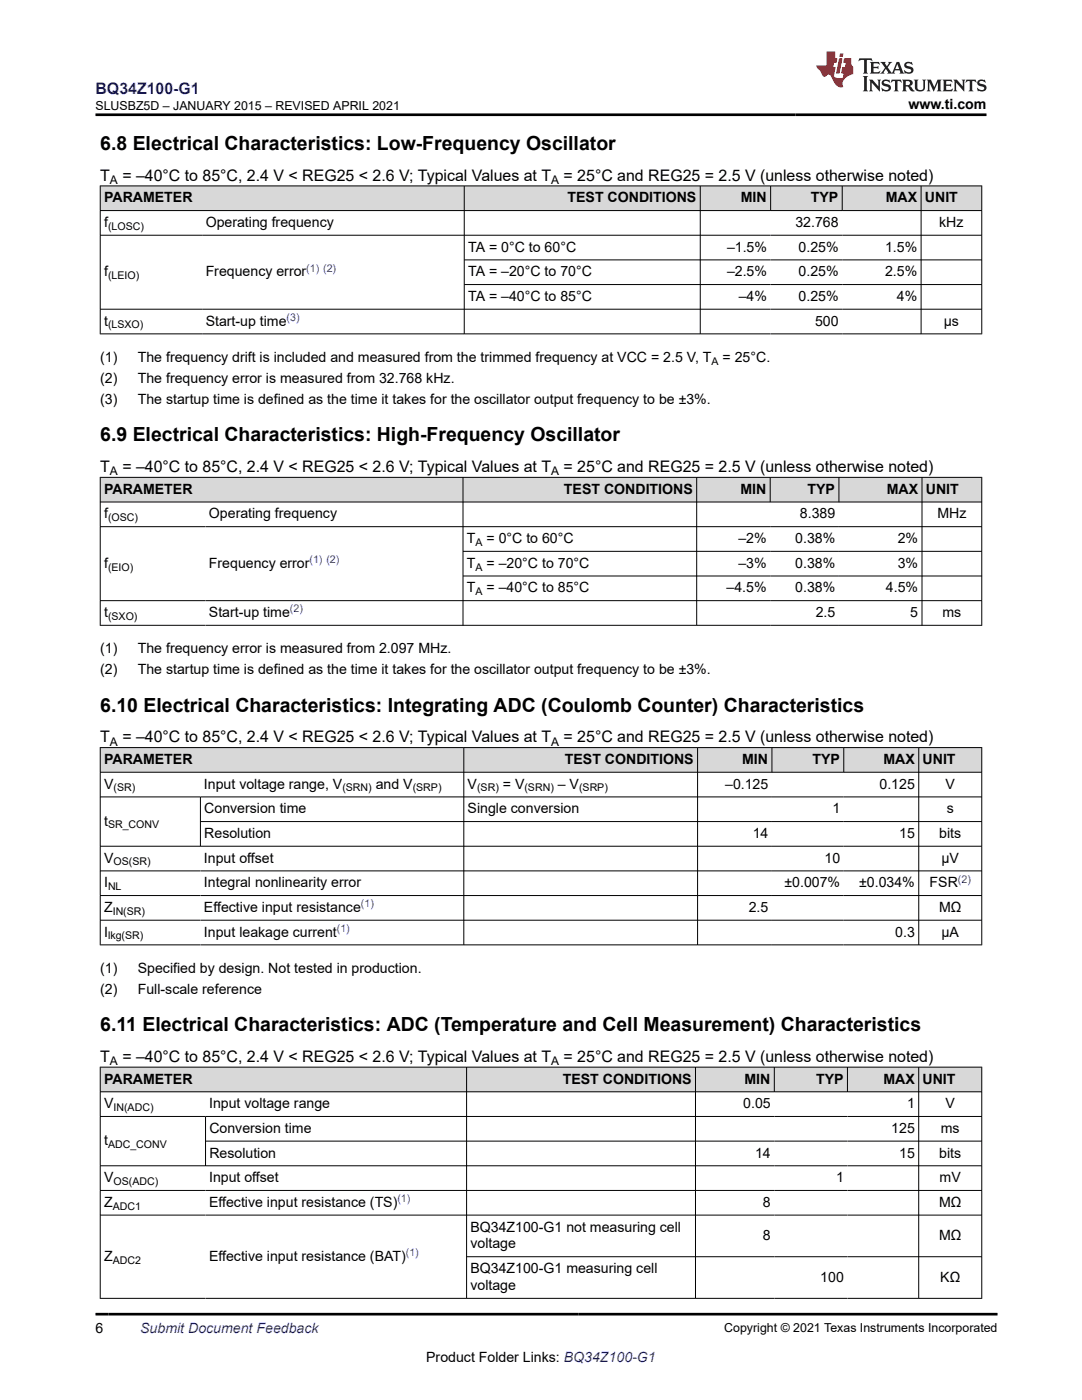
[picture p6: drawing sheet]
<svg xmlns="http://www.w3.org/2000/svg" width="216mm" height="279mm" viewBox="0 0 216 279" stroke-linecap="round" stroke-linejoin="round" font-family="sans-serif">
<defs><g id="words">
<g font-size="3.9">
<text x="20" y="29.9">6.8 Electrical Characteristics: Low-Frequency Oscillator</text>
<text x="20" y="88.1">6.9 Electrical Characteristics: High-Frequency Oscillator</text>
<text x="20" y="142">6.10 Electrical Characteristics: Integrating ADC (Coulomb Counter) Characteristics</text>
<text x="20" y="205.8">6.11 Electrical Characteristics: ADC (Temperature and Cell Measurement) Characteristics</text>
</g>
<text font-size="3.2" fill="#00f" x="19" y="18.7">BQ34Z100-G1</text>
<g font-size="3.2">
<text x="20" y="36.1">T</text>
<text x="24.4" y="36.1">= –40°C to 85°C, 2.4 V &lt; REG25 &lt; 2.6 V; Typical Values at T</text>
<text x="112.5" y="36.1">= 25°C and REG25 = 2.5 V (unless otherwise noted)</text>
<text x="20" y="94.2">T</text>
<text x="24.4" y="94.2">= –40°C to 85°C, 2.4 V &lt; REG25 &lt; 2.6 V; Typical Values at T</text>
<text x="112.5" y="94.2">= 25°C and REG25 = 2.5 V (unless otherwise noted)</text>
<text x="20" y="148.1">T</text>
<text x="24.4" y="148.1">= –40°C to 85°C, 2.4 V &lt; REG25 &lt; 2.6 V; Typical Values at T</text>
<text x="112.5" y="148.1">= 25°C and REG25 = 2.5 V (unless otherwise noted)</text>
<text x="20" y="211.9">T</text>
<text x="24.4" y="211.9">= –40°C to 85°C, 2.4 V &lt; REG25 &lt; 2.6 V; Typical Values at T</text>
<text x="112.5" y="211.9">= 25°C and REG25 = 2.5 V (unless otherwise noted)</text>
</g>
<g font-size="2.8">
<text x="181.3" y="21.8">www.ti.com</text>
<text x="20.8" y="40.4">PARAMETER</text>
<text x="113.2" y="40.4">TEST CONDITIONS</text>
<text x="147.8" y="40.4">MIN</text>
<text x="161.8" y="40.4">TYP</text>
<text x="176.8" y="40.4">MAX</text>
<text x="184.6" y="40.4">UNIT</text>
<text x="20.8" y="45.3">f</text>
<text x="41" y="45.3">Operating frequency</text>
<text x="158.7" y="45.3">32.768</text>
<text x="187.4" y="45.3">kHz</text>
<text x="93.4" y="50.2">TA = 0°C to 60°C</text>
<text x="145.1" y="50.2">–1.5%</text>
<text x="159.3" y="50.2">0.25%</text>
<text x="176.6" y="50.2">1.5%</text>
<text x="20.8" y="55.1">f</text>
<text x="41" y="55.1">Frequency error</text>
<text x="93.4" y="55.1">TA = –20°C to 70°C</text>
<text x="145.1" y="55.1">–2.5%</text>
<text x="159.3" y="55.1">0.25%</text>
<text x="176.6" y="55.1">2.5%</text>
<text x="20.8" y="65">t</text>
<text x="41" y="65">Start-up time</text>
<text x="93.4" y="60.1">TA = –40°C to 85°C</text>
<text x="147.4" y="60.1">–4%</text>
<text x="159.3" y="60.1">0.25%</text>
<text x="162.6" y="65">500</text>
<text x="178.9" y="60.1">4%</text>
<text x="188.3" y="65">μs</text>
<text x="20" y="76.4">(2)</text>
<text x="20" y="72.2">(1)</text>
<text x="27.5" y="72.2">The frequency drift is included and measured from the trimmed frequency at VCC = 2.5 V, T</text>
<text x="27.5" y="76.4">The frequency error is measured from 32.768 kHz.</text>
<text x="144.2" y="72.2">= 25°C.</text>
<text x="20" y="80.7">(3)</text>
<text x="27.5" y="80.7">The startup time is defined as the time it takes for the oscillator output frequency to be ±3%.</text>
<text x="20.8" y="98.5">PARAMETER</text>
<text x="112.5" y="98.5">TEST CONDITIONS</text>
<text x="147.7" y="98.5">MIN</text>
<text x="161.1" y="98.5">TYP</text>
<text x="176.9" y="98.5">MAX</text>
<text x="184.7" y="98.5">UNIT</text>
<text x="20.8" y="103.5">f</text>
<text x="41.7" y="103.5">Operating frequency</text>
<text x="159.6" y="103.5">8.389</text>
<text x="187" y="103.5">MHz</text>
<text x="20.8" y="113.3">f</text>
<text x="41.7" y="113.3">Frequency error</text>
<text x="93.2" y="108.4">T</text>
<text x="93.2" y="113.3">T</text>
<text x="97.1" y="113.3">= –20°C to 70°C</text>
<text x="97.1" y="108.4">= 0°C to 60°C</text>
<text x="147.3" y="113.3">–3%</text>
<text x="147.3" y="108.4">–2%</text>
<text x="158.7" y="113.3">0.38%</text>
<text x="158.7" y="108.4">0.38%</text>
<text x="179.1" y="108.4">2%</text>
<text x="179.1" y="113.3">3%</text>
<text x="93.2" y="118.2">T</text>
<text x="97.1" y="118.2">= –40°C to 85°C</text>
<text x="145" y="118.2">–4.5%</text>
<text x="158.7" y="118.2">0.38%</text>
<text x="176.8" y="118.2">4.5%</text>
<text x="20.8" y="123.1">t</text>
<text x="41.7" y="123.1">Start-up time</text>
<text x="162.8" y="123.1">2.5</text>
<text x="181.6" y="123.1">5</text>
<text x="188.1" y="123.1">ms</text>
<text x="20" y="130.4">(1)</text>
<text x="27.5" y="130.4">The frequency error is measured from 2.097 MHz.</text>
<text x="20" y="134.6">(2)</text>
<text x="27.5" y="134.6">The startup time is defined as the time it takes for the oscillator output frequency to be ±3%.</text>
<text x="20.8" y="152.5">PARAMETER</text>
<text x="112.7" y="152.5">TEST CONDITIONS</text>
<text x="148.1" y="152.5">MIN</text>
<text x="162.1" y="152.5">TYP</text>
<text x="176.3" y="152.5">MAX</text>
<text x="184.1" y="152.5">UNIT</text>
<text x="20.8" y="157.4">V</text>
<text x="40.7" y="157.4">Input voltage range, V</text>
<text x="75" y="157.4">and V</text>
<text x="93.3" y="157.4">V</text>
<text x="100.3" y="157.4">= V</text>
<text x="111.3" y="157.4">– V</text>
<text x="144.7" y="157.4">–0.125</text>
<text x="175.5" y="157.4">0.125</text>
<text x="188.7" y="157.4">V</text>
<text x="20.8" y="164.8">t</text>
<text x="40.8" y="162.3">Conversion time</text>
<text x="40.8" y="167.2">Resolution</text>
<text x="93.3" y="162.3">Single conversion</text>
<text x="150.2" y="167.2">14</text>
<text x="166.1" y="162.3">1</text>
<text x="179.4" y="167.2">15</text>
<text x="187.4" y="167.2">bits</text>
<text x="188.9" y="162.3">s</text>
<text x="20.8" y="172.2">V</text>
<text x="40.7" y="172.2">Input offset</text>
<text x="164.5" y="172.2">10</text>
<text x="187.9" y="172.2">µV</text>
<text x="20.8" y="177.1">I</text>
<text x="40.7" y="177.1">Integral nonlinearity error</text>
<text x="156.5" y="177.1">±0.007%</text>
<text x="171.4" y="177.1">±0.034%</text>
<text x="185.5" y="177.1">FSR</text>
<text x="20.8" y="182">Z</text>
<text x="40.7" y="182">Effective input resistance</text>
<text x="149.4" y="182">2.5</text>
<text x="187.4" y="182">MΩ</text>
<text x="20.8" y="186.9">I</text>
<text x="40.7" y="186.9">Input leakage current</text>
<text x="178.6" y="186.9">0.3</text>
<text x="187.9" y="186.9">µA</text>
<text x="20" y="194.1">(1)</text>
<text x="27.5" y="194.1">Specified by design. Not tested in production.</text>
<text x="20" y="198.4">(2)</text>
<text x="27.5" y="198.4">Full-scale reference</text>
<text x="20.8" y="221.2">V</text>
<text x="20.8" y="216.2">PARAMETER</text>
<text x="41.7" y="221.2">Input voltage range</text>
<text x="112.3" y="216.2">TEST CONDITIONS</text>
<text x="148.3" y="221.2">0.05</text>
<text x="148.6" y="216.2">MIN</text>
<text x="162.8" y="216.2">TYP</text>
<text x="176.3" y="216.2">MAX</text>
<text x="181" y="221.2">1</text>
<text x="184.1" y="216.2">UNIT</text>
<text x="188.7" y="221.2">V</text>
<text x="41.8" y="226.1">Conversion time</text>
<text x="177.8" y="226.1">125</text>
<text x="187.7" y="226.1">ms</text>
<text x="20.8" y="228.5">t</text>
<text x="41.8" y="231">Resolution</text>
<text x="150.7" y="231">14</text>
<text x="179.4" y="231">15</text>
<text x="187.4" y="231">bits</text>
<text x="20.8" y="235.9">V</text>
<text x="41.7" y="235.9">Input offset</text>
<text x="166.8" y="235.9">1</text>
<text x="187.5" y="235.9">mV</text>
<text x="20.8" y="240.9">Z</text>
<text x="41.7" y="240.9">Effective input resistance (TS)</text>
<text x="93.9" y="245.8">BQ34Z100-G1 not measuring cell</text>
<text x="152.2" y="240.9">8</text>
<text x="187.4" y="240.9">MΩ</text>
<text x="20.8" y="251.6">Z</text>
<text x="41.7" y="251.6">Effective input resistance (BAT)</text>
<text x="93.9" y="249.2">voltage</text>
<text x="152.2" y="247.5">8</text>
<text x="187.4" y="247.5">MΩ</text>
<text x="93.9" y="254.1">BQ34Z100-G1 measuring cell</text>
<text x="93.9" y="257.5">voltage</text>
<text x="163.7" y="255.8">100</text>
<text x="187.6" y="255.8">KΩ</text>
<text x="19" y="266.1">6</text>
<text x="85" y="271.7">Product Folder Links: BQ34Z100-G1</text>
</g>
<text font-size="2.8" fill="#00f" x="28" y="266.1">Submit Document Feedback</text>
<g font-size="2.5">
<text x="19" y="21.9">SLUSBZ5D – JANUARY 2015 – REVISED APRIL 2021</text>
<text x="144.5" y="265.8">Copyright © 2021 Texas Instruments Incorporated</text>
</g>
<g font-size="2.4">
<text x="21.9" y="36.7">A</text>
<text x="110" y="36.7">A</text>
<text x="21.9" y="94.9">A</text>
<text x="110" y="94.9">A</text>
<text x="21.9" y="148.8">A</text>
<text x="110" y="148.8">A</text>
<text x="21.9" y="212.6">A</text>
<text x="110" y="212.6">A</text>
</g>
<g font-size="2.1">
<text x="21.6" y="45.9">(LOSC)</text>
<text x="21.6" y="55.7">(LEIO)</text>
<text x="21.6" y="65.5">(LSXO)</text>
<text x="142" y="72.8">A</text>
<text x="21.6" y="104">(OSC)</text>
<text x="21.6" y="113.9">(EIO)</text>
<text x="94.9" y="113.9">A</text>
<text x="94.9" y="108.9">A</text>
<text x="94.9" y="118.8">A</text>
<text x="21.6" y="123.7">(SXO)</text>
<text x="22.7" y="158">(SR)</text>
<text x="68.3" y="158">(SRN)</text>
<text x="82.4" y="158">(SRP)</text>
<text x="95.2" y="158">(SR)</text>
<text x="104.6" y="158">(SRN)</text>
<text x="115.5" y="158">(SRP)</text>
<text x="21.6" y="165.3">SR_CONV</text>
<text x="22.6" y="172.7">OS(SR)</text>
<text x="21.6" y="177.6">NL</text>
<text x="22.5" y="182.6">IN(SR)</text>
<text x="21.6" y="187.5">lkg(SR)</text>
<text x="22.7" y="221.7">IN(ADC)</text>
<text x="21.6" y="229.1">ADC_CONV</text>
<text x="22.6" y="236.5">OS(ADC)</text>
<text x="22.5" y="241.4">ADC1</text>
<text x="22.5" y="252.2">ADC2</text>
</g>
<g font-size="2.1" fill="#00f">
<text x="61.1" y="54.2">(1) (2)</text>
<text x="57.2" y="64">(3)</text>
<text x="61.8" y="112.4">(1) (2)</text>
<text x="57.8" y="122.2">(2)</text>
<text x="191.1" y="176.1">(2)</text>
<text x="67.2" y="186">(1)</text>
<text x="72" y="181.1">(1)</text>
<text x="79.3" y="239.9">(1)</text>
<text x="81" y="250.7">(1)</text>
</g>
</g></defs>
<g fill="#d8d8d8">
<path d="M20 37.1h175.9v4.9h-175.9z" fill-rule="evenodd"/>
<path d="M20.1 37.2h72.5v4.8h-72.5z" fill-rule="evenodd"/>
<path d="M92.7 37.2h47v4.8h-47z" fill-rule="evenodd"/>
<path d="M139.8 37.2h13.9v4.8h-13.9z" fill-rule="evenodd"/>
<path d="M153.8 37.2h14.2v4.8h-14.2z" fill-rule="evenodd"/>
<path d="M168.1 37.2h15.6v4.8h-15.6z" fill-rule="evenodd"/>
<path d="M183.9 37.2h11.9v4.8h-11.9z" fill-rule="evenodd"/>
</g>
<g fill="none" stroke="#000" stroke-width=".2">
<path d="M19.9 37.1h176.1M20 37v29.7M92.6 37v29.7M139.7 37v29.7M153.8 37v5.1M168.1 37v5.1M183.8 37v29.7M195.9 37v29.7M19.9 42h176.1M19.9 46.9h176.1M92.6 51.9h103.4M92.6 56.8h103.4"/>
<path d="M19.9 61.7h176.1M19.9 66.6h176.1"/>
</g>
<g fill="#d8d8d8">
<path d="M20 95.3h175.9v4.9h-175.9z" fill-rule="evenodd"/>
<path d="M20.1 95.3h72.2v4.8h-72.2z" fill-rule="evenodd"/>
<path d="M92.4 95.3h46.6v4.8h-46.6z" fill-rule="evenodd"/>
<path d="M139.1 95.3h14.5v4.8h-14.5z" fill-rule="evenodd"/>
<path d="M153.7 95.3h13.6v4.8h-13.6z" fill-rule="evenodd"/>
<path d="M167.5 95.3h16.4v4.8h-16.4z" fill-rule="evenodd"/>
<path d="M184 95.3h11.8v4.8h-11.8z" fill-rule="evenodd"/>
</g>
<g fill="none" stroke="#000" stroke-width=".2">
<path d="M19.9 95.3h176.1M20 95.2v29.7M92.4 95.2v29.7M139 95.2v29.7M153.7 95.2v5.1M167.4 95.2v5.1M184 95.2v29.7M195.9 95.2v29.7M19.9 100.2h176.1M19.9 105.1h176.1M92.4 110h103.6M92.4 115h103.6"/>
<path d="M196 119.9h-176.1M19.9 124.8h176.1"/>
</g>
<g fill="#d8d8d8">
<path d="M20 149.2h175.9v4.9h-175.9z" fill-rule="evenodd"/>
<path d="M20.1 149.3h72.4v4.8h-72.4z" fill-rule="evenodd"/>
<path d="M92.6 149.3h46.5v4.8h-46.5z" fill-rule="evenodd"/>
<path d="M139.3 149.3h14.7v4.8h-14.7z" fill-rule="evenodd"/>
<path d="M154.1 149.3h14.2v4.8h-14.2z" fill-rule="evenodd"/>
<path d="M168.4 149.3h14.9v4.8h-14.9z" fill-rule="evenodd"/>
<path d="M183.4 149.3h12.4v4.8h-12.4z" fill-rule="evenodd"/>
</g>
<g fill="none" stroke="#000" stroke-width=".2">
<path d="M19.9 149.2h176.1M19.9 154.1h176.1M19.9 159h176.1M20 149.1v39.5M40 159v9.9M92.5 149.1v39.5M139.2 149.1v39.5M154 149.1v5.1M168.4 149.1v5.1M183.3 149.1v39.5M195.9 149.1v39.5M19.9 168.9h176.1"/>
<path d="M19.9 173.8h176.1M19.9 178.7h176.1M40 164h156M19.9 183.6h176.1M19.9 188.6h176.1"/>
</g>
<g fill="#d8d8d8">
<path d="M20 213h175.9v4.9h-175.9z" fill-rule="evenodd"/>
<path d="M20.1 213h72.9v4.8h-72.9z" fill-rule="evenodd"/>
<path d="M93.2 213h45.5v4.8h-45.5z" fill-rule="evenodd"/>
<path d="M138.8 213h15.6v4.8h-15.6z" fill-rule="evenodd"/>
<path d="M154.6 213h14.4v4.8h-14.4z" fill-rule="evenodd"/>
<path d="M169.2 213h14.1v4.8h-14.1z" fill-rule="evenodd"/>
<path d="M183.4 213h12.4v4.8h-12.4z" fill-rule="evenodd"/>
</g>
<g fill="none" stroke="#000" stroke-width=".2">
<path d="M19.9 213h176.1M19.9 217.9h176.1M20 212.9v46.3M93.1 212.9v46.3M138.8 212.9v46.3M154.5 212.9v5.1M169.1 212.9v5.1M183.3 212.9v46.3M195.9 212.9v46.3M19.9 222.8h176.1M19.9 237.6h176.1M41 222.8v9.9"/>
<path d="M41 227.7h155M196 232.7h-176.1M19.9 242.5h176.1M19.9 259.1h176.1M93.1 250.8h102.9"/>
</g>
<path d="M171.5 11.6l-.2 .6 .5-.2h.6v.1v2.2l-.2 .4h1l-.2-.4v-2.2v-.1h.5l.6 .2-.2-.6zM173.6 12.4l.2 .3v1.6l-.2 .4h1.9l.1-.6a1.08 1.08 0 0 1-1.3 .2v-.7h.6l.4 .2v-.7l-.4 .2h-.6v-.5l.2-.2a1 1 0 0 1 1 .3l-.1-.5zM175.7 12.4l.9 1.1-1 1.2h.9l-.2-.2 .5-.8 .4 .8-.2 .2h1.6l-.2-.2 .2-.5h.9l.1 .5-.1 .2h.9l-.2-.4-.8-1.9h-.5l-.9 2.1-.9-1.1 .9-1h-.8l.2 .2-.4 .6-.4-.6 .2-.2zM179 12.8l.4 1h-.7zM180.7 12.5a.65 .65 0 0 0-.2 .7 .65 .65 0 0 0 .6 .5l.6 .1 .1 .3a.79 .79 0 0 1-.7 .4 .79 .79 0 0 1-.7-.5l.1 .7 .2-.1a.93 .93 0 0 0 1.1 0 .93 .93 0 0 0 .4-.9 1.46 1.46 0 0 0-1.2-.6l-.1-.3a1.09 1.09 0 0 1 1.2 .2l-.2-.6-.1 .1-.5-.2zM172.2 15.2l.2 .4v2.2l-.2 .4h1l-.2-.4v-2.2l.2-.4zM173.4 15.9l.2 .4v1.5l-.2 .4h.8l-.3-.4 .1-1.3 1.6 1.8v-2l.2-.4h-.7l.1 .2 .1 1.1-1.2-1.3zM176.2 16a.65 .65 0 0 0-.2 .8 .65 .65 0 0 0 .6 .4l.6 .2 .1 .2a.79 .79 0 0 1-.7 .4 .79 .79 0 0 1-.7-.5l.1 .7 .2-.1a.93 .93 0 0 0 1.1 .1 .93 .93 0 0 0 .4-1 1.46 1.46 0 0 0-1.2-.5l-.1-.4a1.09 1.09 0 0 1 1.2 .2l-.1-.6-.2 .1-.5-.1zM177.9 15.9l-.1 .6a.63 .63 0 0 1 .8-.3v1.6l-.3 .4h1l-.2-.4v-1.6a.66 .66 0 0 1 .8 .3l-.1-.6zM180 15.9l.2 .4v1.5l-.2 .4h1l-.2-.2-.1-.7h.5l.1 .2a.79 .79 0 0 0 1.2 .6l-1-.9a.61 .61 0 0 0 .6-.6 .61 .61 0 0 0-.5-.7zM180.8 16.2h.1a.47 .47 0 0 1 .5 .1 .47 .47 0 0 1 .1 .5l-.1 .1-.7 .1zM182.3 15.9l.2 .2a2.27 2.27 0 0 0 .4 2 1.04 1.04 0 0 0 1.7-.7v-1.3l.2-.2h-.8l.2 .4v1.1a.6 .6 0 0 1-.6 .6 .6 .6 0 0 1-.6-.6v-1.1l.3-.4zM184.9 15.9l.2 .4v1.5l-.2 .4h.8l-.3-.4v-1.4l.9 1.9 .9-1.9v1.4l-.3 .4h1l-.2-.4v-1.5l.2-.4h-.8l-.7 1.5-.6-1.5zM188.1 15.9l.2 .4v1.5l-.2 .4h1.9l.1-.6a1.09 1.09 0 0 1-1.3 .2v-.7h.6l.4 .2v-.6l-.4 .2h-.6v-.6l.2-.1a1.01 1.01 0 0 1 1 .3l-.1-.6zM190.2 15.9l.3 .4v1.5l-.3 .4h.8l-.2-.4v-1.3l1.6 1.8v-2l.2-.4h-.7l.2 .2v1.1l-1.2-1.3zM192.8 15.9l-.1 .6a.63 .63 0 0 1 .8-.3v1.6l-.3 .4h1l-.2-.4v-1.6a.66 .66 0 0 1 .8 .3l-.1-.6zM195.2 16a.65 .65 0 0 0-.2 .8 .65 .65 0 0 0 .6 .4l.6 .2 .2 .2a.79 .79 0 0 1-.7 .4 .79 .79 0 0 1-.7-.5l.1 .7 .2-.1a.93 .93 0 0 0 1 .1 .93 .93 0 0 0 .5-1 1.46 1.46 0 0 0-1.3-.5v-.4a1.09 1.09 0 0 1 1.2 .2l-.2-.6-.2 .1-.5-.1z" fill="#231f20"/>
<path d="M164.9 10.3v2.7h-2l.1 .4 .8 1a.95 .95 0 0 0 1 .9 .59 .59 0 0 1 .5-.4 .59 .59 0 0 1 .5 .3l.4 .8a1.59 1.59 0 0 0 2.1 1.4 1.61 1.61 0 0 1 1-2.3l1-.3-.1-1.5a1.59 1.59 0 0 1-.3-1.7h-1.5l-.2 .9h.6l-.2 .9h-.5l-.2 .9v.3l.4 .1-.1 .9h-.7a.73 .73 0 0 1-1-.7l.3-1.5h-.5l.1-.9h.5l.2-.9h-.5v-1.3zM167.4 11.6l-.6 3.1h.7l.6-3.1zM167.6 10.7l-.1 .6h.7l.1-.6z" fill="#ed1c24"/>
<path d="M19 22.9h177.8M19 262.3h180" fill="none" stroke="#000" stroke-width=".53"/>
<use href="#words"/>
</svg>
